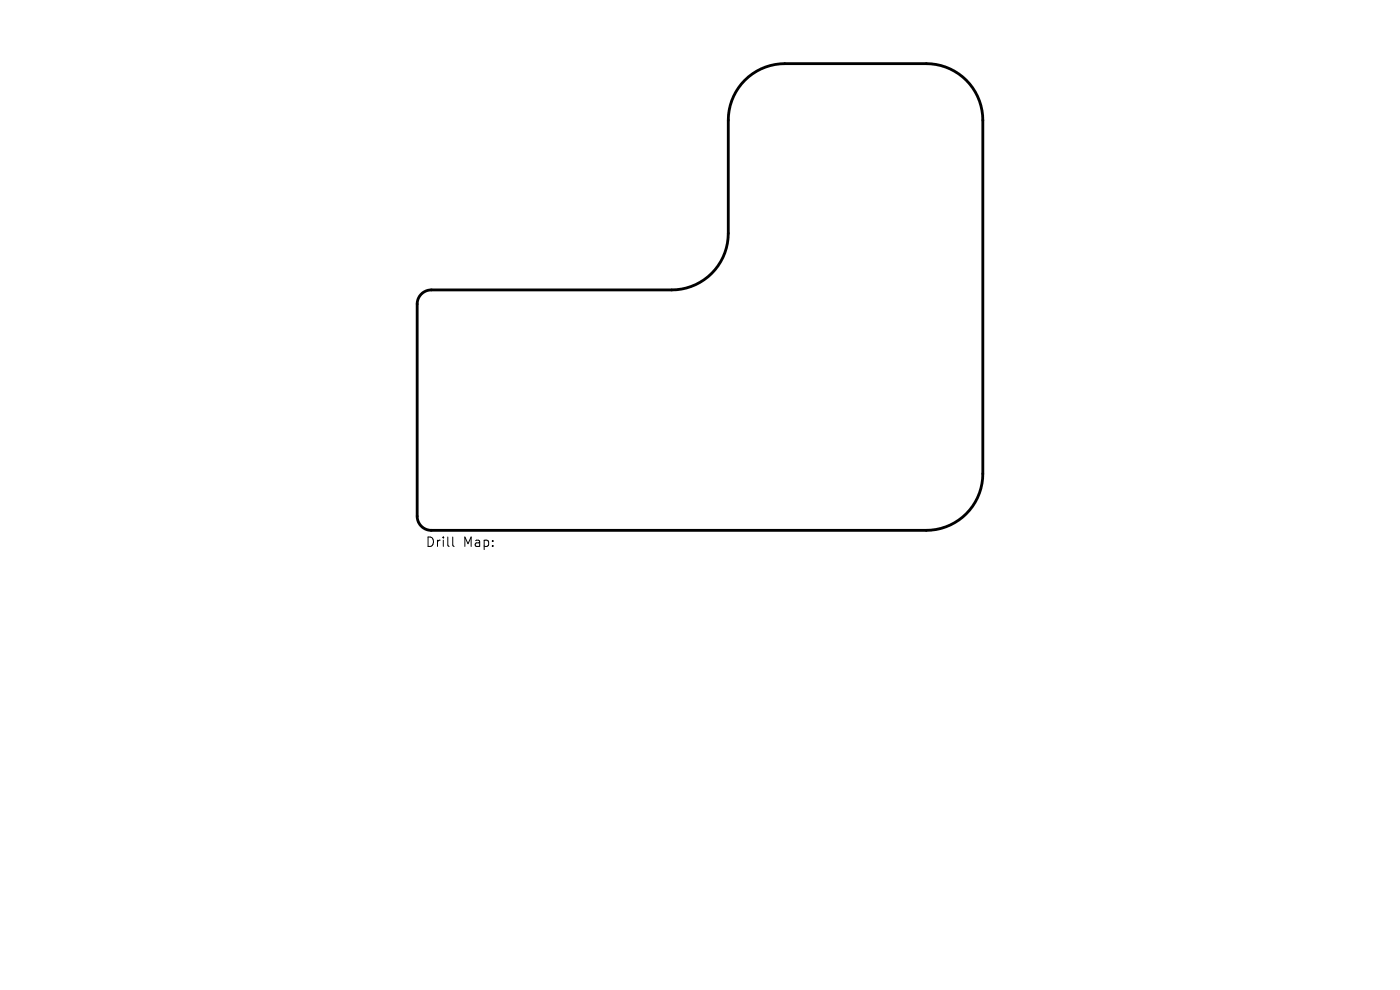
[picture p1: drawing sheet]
<svg xmlns="http://www.w3.org/2000/svg" width="297mm" height="210mm" viewBox="0 0 297 210" stroke-linecap="round" stroke-linejoin="round" font-family="sans-serif">
<defs><g id="words">
<g font-size="2.8">
<text x="90.2" y="116.3">Drill</text>
<text x="98.2" y="116.3">Map:</text>
</g>
</g></defs>
<path d="M89.4 62.4a3 3 0 0 1 2.1-.9h51a12 12 0 0 0 12-12v-24a12 12 0 0 1 12-12h30a12 12 0 0 1 12 12v75a12 12 0 0 1-12 12h-105a3 3 0 0 1-3-3v-45a3 3 0 0 1 .9-2.1z" fill="none" stroke="#000" stroke-width=".6"/>
<path d="M96 113.9v1.7l.3 .3" fill="none" stroke="#000" stroke-width=".21"/>
<use href="#words"/>
</svg>
